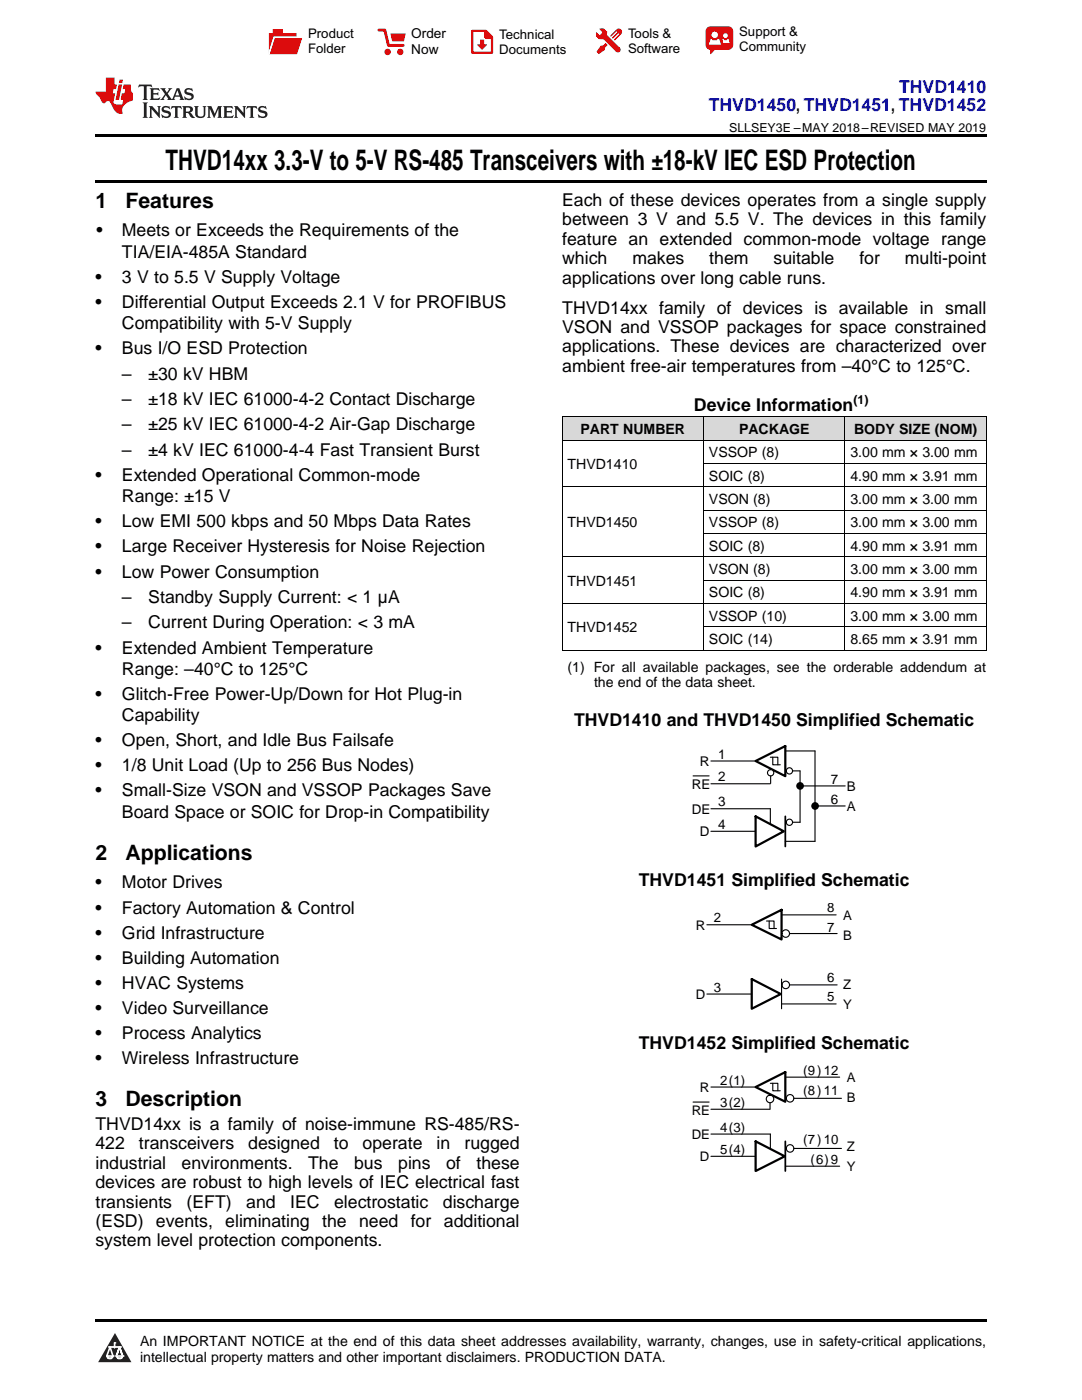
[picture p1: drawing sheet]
<svg xmlns="http://www.w3.org/2000/svg" width="216mm" height="279mm" viewBox="0 0 216 279" stroke-linecap="round" stroke-linejoin="round" font-family="sans-serif">
<defs><g id="words">
<text font-size="5.6" x="33.1" y="33.9">THVD14xx 3.3-V to 5-V RS-485 Transceivers with ±18-kV IEC ESD Protection</text>
<g font-size="4.2">
<text x="19" y="41.5">1</text>
<text x="25" y="41.5">Features</text>
<text x="19" y="171.6">2</text>
<text x="25" y="171.6">Applications</text>
<text x="19" y="220.8">3</text>
<text x="25" y="220.8">Description</text>
</g>
<g font-size="3.5" fill="#00f">
<text x="141.4" y="22.2">THVD1450, THVD1451, THVD1452</text>
<text x="179.4" y="18.6">THVD1410</text>
</g>
<g font-size="3.5">
<text x="112.2" y="41.1">Each of these devices operates from a single supply</text>
<text x="19.2" y="47.2">•</text>
<text x="24.3" y="47.2">Meets or Exceeds the Requirements of the</text>
<text x="112.2" y="45">between 3 V and 5.5 V. The devices in this family</text>
<text x="24.3" y="51.4">TIA/EIA-485A Standard</text>
<text x="112.2" y="48.9">feature an extended common-mode voltage range</text>
<text x="112.2" y="52.7">which</text>
<text x="126.2" y="52.7">makes</text>
<text x="141.5" y="52.7">them</text>
<text x="154.4" y="52.7">suitable</text>
<text x="171.5" y="52.7">for</text>
<text x="180.6" y="52.7">multi-point</text>
<text x="19" y="56.4">•</text>
<text x="24.3" y="56.4">3 V to 5.5 V Supply Voltage</text>
<text x="112.2" y="56.6">applications over long cable runs.</text>
<text x="19" y="61.4">•</text>
<text x="24.3" y="61.4">Differential Output Exceeds 2.1 V for PROFIBUS</text>
<text x="24.3" y="65.7">Compatibility with 5-V Supply</text>
<text x="112.2" y="62.6">THVD14xx family of devices is available in small</text>
<text x="19" y="70.7">•</text>
<text x="24.3" y="70.7">Bus I/O ESD Protection</text>
<text x="112.2" y="66.5">VSON and VSSOP packages for space constrained</text>
<text x="112.2" y="70.3">applications. These devices are characterized over</text>
<text x="24.3" y="75.7">–</text>
<text x="29.6" y="75.7">±30 kV HBM</text>
<text x="112.2" y="74.2">ambient free-air temperatures from –40°C to 125°C.</text>
<text x="24.3" y="80.8">–</text>
<text x="29.6" y="80.8">±18 kV IEC 61000-4-2 Contact Discharge</text>
<text x="138.5" y="82">Device Information</text>
<text x="24.3" y="85.9">–</text>
<text x="29.6" y="85.9">±25 kV IEC 61000-4-2 Air-Gap Discharge</text>
<text x="19" y="96">•</text>
<text x="24.3" y="91">–</text>
<text x="24.3" y="96">Extended Operational Common-mode</text>
<text x="29.6" y="91">±4 kV IEC 61000-4-4 Fast Transient Burst</text>
<text x="24.3" y="100.2">Range: ±15 V</text>
<text x="19" y="105.2">•</text>
<text x="24.3" y="105.2">Low EMI 500 kbps and 50 Mbps Data Rates</text>
<text x="19" y="110.2">•</text>
<text x="24.3" y="110.2">Large Receiver Hysteresis for Noise Rejection</text>
<text x="19" y="115.3">•</text>
<text x="24.3" y="115.3">Low Power Consumption</text>
<text x="24.3" y="120.3">–</text>
<text x="24.3" y="125.4">–</text>
<text x="29.6" y="120.3">Standby Supply Current: &lt; 1 µA</text>
<text x="29.6" y="125.4">Current During Operation: &lt; 3 mA</text>
<text x="19" y="130.4">•</text>
<text x="24.3" y="130.4">Extended Ambient Temperature</text>
<text x="24.3" y="134.7">Range: –40°C to 125°C</text>
<text x="19" y="139.7">•</text>
<text x="24.3" y="139.7">Glitch-Free Power-Up/Down for Hot Plug-in</text>
<text x="24.3" y="143.9">Capability</text>
<text x="19" y="148.9">•</text>
<text x="24.3" y="148.9">Open, Short, and Idle Bus Failsafe</text>
<text x="114.5" y="145">THVD1410 and THVD1450 Simplified Schematic</text>
<text x="19" y="153.9">•</text>
<text x="24.3" y="153.9">1/8 Unit Load (Up to 256 Bus Nodes)</text>
<text x="19" y="158.9">•</text>
<text x="24.3" y="158.9">Small-Size VSON and VSSOP Packages Save</text>
<text x="24.3" y="163.2">Board Space or SOIC for Drop-in Compatibility</text>
<text x="19" y="177.3">•</text>
<text x="24.3" y="177.3">Motor Drives</text>
<text x="127.5" y="176.9">THVD1451 Simplified Schematic</text>
<text x="19" y="182.3">•</text>
<text x="24.3" y="182.3">Factory Automation &amp; Control</text>
<text x="19" y="187.3">•</text>
<text x="24.3" y="187.3">Grid Infrastructure</text>
<text x="19" y="192.3">•</text>
<text x="19" y="197.3">•</text>
<text x="24.3" y="192.3">Building Automation</text>
<text x="24.3" y="197.3">HVAC Systems</text>
<text x="19" y="202.4">•</text>
<text x="24.3" y="202.4">Video Surveillance</text>
<text x="19" y="207.4">•</text>
<text x="24.3" y="207.4">Process Analytics</text>
<text x="127.5" y="209.3">THVD1452 Simplified Schematic</text>
<text x="19" y="212.4">•</text>
<text x="24.3" y="212.4">Wireless Infrastructure</text>
<text x="19" y="225.5">THVD14xx is a family of noise-immune RS-485/RS-</text>
<text x="19" y="229.3">422</text>
<text x="19" y="233.2">industrial</text>
<text x="27.7" y="229.3">transceivers</text>
<text x="36.2" y="233.2">environments.</text>
<text x="49.5" y="229.3">designed</text>
<text x="61.5" y="233.2">The</text>
<text x="66.6" y="229.3">to</text>
<text x="70.7" y="233.2">bus</text>
<text x="72.3" y="229.3">operate</text>
<text x="79.5" y="233.2">pins</text>
<text x="87.1" y="229.3">in</text>
<text x="89" y="233.2">of</text>
<text x="92.7" y="229.3">rugged</text>
<text x="95.1" y="233.2">these</text>
<text x="19" y="237.1">devices are robust to high levels of IEC electrical fast</text>
<text x="19" y="241">transients</text>
<text x="19" y="244.9">(ESD)</text>
<text x="31.1" y="244.9">events, eliminating</text>
<text x="37.2" y="241">(EFT)</text>
<text x="49.1" y="241">and</text>
<text x="57.9" y="241">IEC</text>
<text x="64.3" y="244.9">the need</text>
<text x="66.7" y="241">electrostatic</text>
<text x="82" y="244.9">for</text>
<text x="88.4" y="241">discharge</text>
<text x="88.6" y="244.9">additional</text>
<text x="19" y="248.7">system level protection components.</text>
</g>
<g font-size="2.8">
<text x="115.8" y="86.6">PART NUMBER</text>
<text x="147.5" y="86.6">PACKAGE</text>
<text x="170.4" y="86.6">BODY SIZE (NOM)</text>
<text x="113.2" y="93.6">THVD1410</text>
<text x="141.5" y="91.3">VSSOP (8)</text>
<text x="141.5" y="95.9">SOIC (8)</text>
<text x="169.7" y="91.3">3.00 mm × 3.00 mm</text>
<text x="169.7" y="95.9">4.90 mm × 3.91 mm</text>
<text x="141.5" y="100.6">VSON (8)</text>
<text x="169.7" y="100.6">3.00 mm × 3.00 mm</text>
<text x="113.2" y="105.2">THVD1450</text>
<text x="141.5" y="105.2">VSSOP (8)</text>
<text x="169.7" y="105.2">3.00 mm × 3.00 mm</text>
<text x="141.5" y="109.9">SOIC (8)</text>
<text x="169.7" y="109.9">4.90 mm × 3.91 mm</text>
<text x="113.2" y="116.9">THVD1451</text>
<text x="141.5" y="114.5">VSON (8)</text>
<text x="141.5" y="119.2">SOIC (8)</text>
<text x="169.7" y="114.5">3.00 mm × 3.00 mm</text>
<text x="169.7" y="119.2">4.90 mm × 3.91 mm</text>
<text x="141.5" y="123.9">VSSOP (10)</text>
<text x="169.7" y="123.9">3.00 mm × 3.00 mm</text>
<text x="113.2" y="126.2">THVD1452</text>
<text x="141.5" y="128.5">SOIC (14)</text>
<text x="169.7" y="128.5">8.65 mm × 3.91 mm</text>
<text x="113.2" y="134">(1) For all available packages, see the orderable addendum at</text>
<text x="118.5" y="137.2">the end of the data sheet.</text>
<text x="27.9" y="268.6">An IMPORTANT NOTICE at the end of this data sheet addresses availability, warranty, changes, use in safety-critical applications,</text>
<text x="27.9" y="271.8">intellectual property matters and other important disclaimers. PRODUCTION DATA.</text>
</g>
<g font-size="2.7">
<text x="82.1" y="7.7">Order</text>
<text x="82.1" y="10.7">Now</text>
<text x="139.7" y="152.9">R</text>
<text x="143.3" y="151.4">1</text>
<text x="143.3" y="155.9">2</text>
<text x="138" y="157.5">RE</text>
<text x="143.3" y="160.9">3</text>
<text x="165.8" y="156.4">7</text>
<text x="165.8" y="160.4">6</text>
<text x="169" y="161.9">A</text>
<text x="169" y="157.9">B</text>
<text x="138" y="162.4">DE</text>
<text x="139.7" y="166.9">D</text>
<text x="143.3" y="165.4">4</text>
</g>
<g font-size="2.6">
<text x="61.5" y="7.6">Product</text>
<text x="61.5" y="10.6">Folder</text>
<text x="99.6" y="7.8">Technical</text>
<text x="99.6" y="10.8">Documents</text>
<text x="125.3" y="7.6">Tools &amp;</text>
<text x="125.3" y="10.6">Software</text>
<text x="147.5" y="7.2">Support &amp;</text>
<text x="147.5" y="10.2">Community</text>
<text x="138.8" y="185.6">R</text>
<text x="142.5" y="184.1">2</text>
<text x="165" y="182.1">8</text>
<text x="168.3" y="183.6">A</text>
<text x="165" y="186">7</text>
<text x="168.3" y="187.5">B</text>
<text x="142.5" y="197.9">3</text>
<text x="165" y="195.9">6</text>
<text x="168.3" y="197.4">Z</text>
<text x="138.8" y="199.4">D</text>
<text x="165" y="199.9">5</text>
<text x="168.3" y="201.4">Y</text>
<text x="160.3" y="214.5">(9) 12</text>
<text x="169" y="216">A</text>
<text x="139.7" y="218">R</text>
<text x="143.7" y="216.5">2 (1)</text>
<text x="143.7" y="220.9">3 (2)</text>
<text x="160.3" y="218.4">(8) 11</text>
<text x="169" y="219.9">B</text>
<text x="138" y="222.4">RE</text>
<text x="138" y="227.3">DE</text>
<text x="143.7" y="225.9">4 (3)</text>
<text x="139.7" y="231.8">D</text>
<text x="143.7" y="230.3">5 (4)</text>
<text x="160.3" y="228.3">(7) 10</text>
<text x="161.8" y="232.3">(6) 9</text>
<text x="169" y="229.8">Z</text>
<text x="169" y="233.7">Y</text>
</g>
<g font-size="2.5">
<text x="145.5" y="26.3">SLLSEY3E –MAY 2018–REVISED MAY 2019</text>
<text x="170.3" y="80.5">(1)</text>
</g>
</g></defs>
<g fill="#d8d8d8">
<path d="M112.2 83.2h28.2v4.7h-28.2z"/>
<path d="M140.4 83.2h28.2v4.7h-28.2z"/>
<path d="M168.6 83.2h28.2v4.7h-28.2z"/>
</g>
<path d="M22.9 266l3.3 5.9h-6.6z" fill="#231f20"/>
<path d="M21.3 270.6h1.2l-.3 .5h-.3a.53 .53 0 0 1-.6-.5z" fill-rule="evenodd" fill="#fff"/>
<path d="M21.3 270.6h1.2l-.3 .5h-.3a.53 .53 0 0 1-.6-.5z" fill="none" stroke="#231f20" stroke-width=".33"/>
<path d="M21.3 270.6l1.2 .1-.3 .4h-.5z" fill="none" stroke="#fff" stroke-width=".33"/>
<path d="M22.9 268.9h.1" fill="none" stroke="#fff" stroke-width=".33"/>
<path d="M22.9 268v.9z" fill="#fff"/>
<path d="M22.9 268v.9z" fill="none" stroke="#fff" stroke-width=".33"/>
<circle cx="22.9" cy="268" r=".16" fill="#fff"/>
<path d="M21.8 268.8h.1" fill="none" stroke="#fff" stroke-width=".33"/>
<path d="M21.8 268.8h2.2z" fill="#fff"/>
<path d="M21.8 268.8h2.2z" fill="none" stroke="#fff" stroke-width=".33"/>
<circle cx="24" cy="268.8" r=".16" fill="#fff"/>
<path d="M23.2 270.6h.1" fill="none" stroke="#fff" stroke-width=".33"/>
<path d="M23.8 268.8l-.6 1.8z" fill="#fff"/>
<path d="M23.8 268.8l-.6 1.8z" fill="none" stroke="#fff" stroke-width=".33"/>
<path d="M23.8 268.8l.7 1.8z" fill="#fff"/>
<path d="M23.8 268.8l.7 1.8z" fill="none" stroke="#fff" stroke-width=".33"/>
<path d="M24.4 270.6h.1" fill="none" stroke="#fff" stroke-width=".33"/>
<circle cx="21.3" cy="270.6" r=".16" fill="#fff"/>
<path d="M22 268.8l-.7 1.8z" fill="#fff"/>
<path d="M22 268.8l-.7 1.8z" fill="none" stroke="#fff" stroke-width=".33"/>
<path d="M22 268.8l.5 1.8z" fill="#fff"/>
<path d="M22 268.8l.5 1.8z" fill="none" stroke="#fff" stroke-width=".33"/>
<circle cx="22.5" cy="270.6" r=".16" fill="#fff"/>
<path d="M23.3 270.6h1.2a.63 .63 0 0 1-.6 .5 .63 .63 0 0 1-.6-.5z" fill-rule="evenodd" fill="#fff"/>
<path d="M23.3 270.6h1.2a.63 .63 0 0 1-.6 .5 .63 .63 0 0 1-.6-.5z" fill="none" stroke="#231f20" stroke-width=".33"/>
<path d="M23.3 270.6h1.2l-.4 .5h-.5z" fill="none" stroke="#fff" stroke-width=".33"/>
<path d="M23.2 270.6h.1" fill="none" stroke="#fff" stroke-width=".33"/>
<circle cx="24.5" cy="270.6" r=".16" fill="#fff"/>
<path d="M19 263.2h177.8v.5h-177.8z" fill="#000"/>
<path d="M138.3 219.9h3.2M141.9 216.9h8.9M156.7 215h10.8M141.9 230.8h8.9M141.9 221.4h11.8M141.9 226.3h11.8v3M156.7 232.7h10.8" fill="none" stroke="#000" stroke-width=".22"/>
<path d="M150.8 227.8l5.9 3-5.9 2.9z" fill="#fff"/>
<path d="M150.8 227.8l5.8 3-5.8 2.9z" fill="none" stroke="#000" stroke-width=".44"/>
<path d="M150.8 216.9l5.9-2.9v5.9z" fill="#fff"/>
<path d="M150.8 216.9l5.9-2.9v5.9z" fill="none" stroke="#000" stroke-width=".44"/>
<path d="M153.7 216.2h1.5v1.5M154.2 216.2v1.5h1.5" fill="none" stroke="#000" stroke-width=".22"/>
<path d="M156.7 227.8v5.9" fill="none" stroke="#000" stroke-width=".35"/>
<circle cx="157.6" cy="229.2" r=".75" fill="#fff"/>
<g fill="none" stroke="#000" stroke-width=".22">
<path d="M158.4 229.2h9.5"/>
<circle cx="157.6" cy="229.2" r=".75"/>
</g>
<circle cx="157.6" cy="219.2" r=".75" fill="#fff"/>
<g fill="none" stroke="#000" stroke-width=".22">
<path d="M158.4 219.2h9.5"/>
<circle cx="157.6" cy="219.2" r=".75"/>
</g>
<circle cx="153.6" cy="219.3" r=".75" fill="#fff"/>
<g fill="none" stroke="#000" stroke-width=".22">
<path d="M153.7 220.1v1.2"/>
<circle cx="153.6" cy="219.3" r=".75"/>
</g>
<path d="M150 184.6l6-3v5.9z" fill="#fff"/>
<path d="M150 184.6l6-3v5.9z" fill="none" stroke="#000" stroke-width=".44"/>
<path d="M141 184.6h9M153 183.8h1.5v1.5M153.5 183.8v1.5h1.4M156 182.6h10.8" fill="none" stroke="#000" stroke-width=".22"/>
<path d="M150 195.4l6 3-6 2.9z" fill="#fff"/>
<path d="M150 195.4l5.8 3-5.8 2.9z" fill="none" stroke="#000" stroke-width=".44"/>
<path d="M141 198.4h9M156 195.4v5.9M156 200.4h10.8" fill="none" stroke="#000" stroke-width=".22"/>
<circle cx="156.8" cy="186.3" r=".75" fill="#fff"/>
<g fill="none" stroke="#000" stroke-width=".22">
<path d="M157.5 186.3h9.5"/>
<circle cx="156.8" cy="186.3" r=".75"/>
</g>
<circle cx="156.8" cy="196.6" r=".75" fill="#fff"/>
<g fill="none" stroke="#000" stroke-width=".22">
<path d="M138.3 154.8h3.2M141.9 151.9h8.9M141.9 156.4h11.8M156.7 149.9h5.9v18h-5.9M159.6 153.9v10.2M141.9 165.9h8.9M141.9 161.4h11.8v3M157.5 196.6h9.5"/>
<circle cx="162.6" cy="160.9" r=".5"/>
<circle cx="156.8" cy="196.6" r=".75"/>
</g>
<circle cx="162.6" cy="160.9" r=".5" fill="#000"/>
<path d="M150.8 162.9l5.9 3-5.9 3z" fill="#fff"/>
<path d="M150.8 162.9l5.6 3-5.6 3z" fill="none" stroke="#000" stroke-width=".44"/>
<path d="M150.8 151.9l5.9-3v6z" fill="#fff"/>
<path d="M150.8 151.9l5.9-3v6z" fill="none" stroke="#000" stroke-width=".44"/>
<path d="M153.7 151.1h1.5v1.5M154.2 151.1v1.5h1.5" fill="none" stroke="#000" stroke-width=".22"/>
<path d="M156.7 162.9v6" fill="none" stroke="#000" stroke-width=".35"/>
<circle cx="157.5" cy="164.1" r=".62" fill="#fff"/>
<g fill="none" stroke="#000" stroke-width=".22">
<path d="M158.1 164.1h1.5"/>
<circle cx="157.5" cy="164.1" r=".62"/>
</g>
<circle cx="157.5" cy="153.8" r=".63" fill="#fff"/>
<g fill="none" stroke="#000" stroke-width=".22">
<path d="M158.1 153.8h1.5"/>
<circle cx="157.5" cy="153.8" r=".63"/>
</g>
<circle cx="153.8" cy="154.2" r=".63" fill="#fff"/>
<g fill="none" stroke="#000" stroke-width=".22">
<path d="M153.8 154.8v1.5M159.6 156.8h9M162.6 160.8h6"/>
<circle cx="153.8" cy="154.2" r=".63"/>
</g>
<g fill="#000">
<circle cx="159.6" cy="156.8" r=".77"/>
<circle cx="162.6" cy="160.8" r=".77"/>
</g>
<g fill="none" stroke="#000" stroke-width=".2">
<path d="M112.2 97.1h84.6M112.2 87.8h84.6M112.2 83.2h84.6M112.2 83.2v46.6M140.4 83.2v46.6M140.4 92.5h56.4M168.6 83.2v46.6M196.8 83.2v46.6M112.2 111.1h84.6M140.4 115.8h56.4M140.4 106.5h56.4M140.4 101.8h56.4"/>
<path d="M112.2 129.7h84.6M112.2 120.4h84.6M140.4 125.1h56.4"/>
</g>
<path d="M19 35.9h177.8v.5h-177.8zM19 26.8h177.8v.6h-177.8z" fill="#000"/>
<path d="M27.7 16.9l-.1 .6 .6-.3h.5v.2v2.2l-.2 .4h1l-.2-.4v-2.2v-.2h.5l.6 .3-.2-.6zM29.9 17.6l.2 .4v1.6l-.2 .4h1.9l.1-.6a1.09 1.09 0 0 1-1.3 .1v-.6h.6l.4 .2v-.7l-.2 .2h-.8v-.6l.2-.1a1.01 1.01 0 0 1 1 .3l-.1-.6zM32 17.6l.9 1.2-1 1.2h.9l-.2-.3 .5-.7 .5 .7-.3 .3h1.7l-.2-.3 .1-.4h1l.1 .4-.2 .3h1l-.3-.4-.7-2h-.5l-1 2.2-.8-1.1 .9-1.1h-.9l.2 .2-.4 .7-.4-.7 .2-.2zM35.4 18l.4 1h-.8zM37 17.7a.66 .66 0 0 0-.2 .8 .66 .66 0 0 0 .6 .4l.7 .2 .1 .2a.8 .8 0 0 1-.7 .4 .8 .8 0 0 1-.7-.5l.1 .8 .2-.2a.94 .94 0 0 0 1.1 .1 .94 .94 0 0 0 .4-.9 1.48 1.48 0 0 0-1.3-.6v-.4a1.1 1.1 0 0 1 1.2 .2l-.2-.6-.2 .1-.5-.1zM28.5 20.4l.2 .4v2.3l-.2 .4h1l-.2-.4v-2.3l.2-.4zM29.7 21.2l.2 .4v1.5l-.2 .4h.8l-.3-.4 .1-1.3 1.6 1.8v-2l.2-.4h-.7l.2 .2v1.1l-1.2-1.3zM32.5 21.3a.66 .66 0 0 0-.2 .8 .66 .66 0 0 0 .6 .4l.6 .2 .2 .2a.8 .8 0 0 1-.8 .4 .8 .8 0 0 1-.7-.5l.2 .7 .2-.1a.94 .94 0 0 0 1 .1 .94 .94 0 0 0 .5-1 1.47 1.47 0 0 0-1.3-.6l-.1-.3a1.1 1.1 0 0 1 1.3 .2l-.2-.6-.2 .1-.5-.2zM34.3 21.2l-.2 .6a.64 .64 0 0 1 .8-.3v1.6l-.2 .4h1l-.3-.4 .1-1.6a.66 .66 0 0 1 .8 .3l-.2-.6zM36.3 21.2l.3 .4v1.5l-.3 .4h1l-.2-.2v-.7h.5l.1 .1a.8 .8 0 0 0 1.2 .7l-1-1a.62 .62 0 0 0 .6-.5 .62 .62 0 0 0-.6-.7zM37.1 21.5h.1a.48 .48 0 0 1 .6 0 .48 .48 0 0 1 .1 .6l-.2 .1-.6 .1zM38.7 21.2l.2 .2a2.29 2.29 0 0 0 .4 2 1.05 1.05 0 0 0 1.7-.7v-1.3l.2-.2h-.8l.2 .4v1.1a.61 .61 0 0 1-.6 .6 .61 .61 0 0 1-.6-.6v-1.1l.3-.4zM41.3 21.2l.3 .4v1.5l-.3 .4h.8l-.2-.4v-1.4l.8 1.9 .9-1.9v1.4l-.2 .4h.9l-.2-.4v-1.5l.2-.4h-.8l-.7 1.5-.6-1.5zM44.5 21.2l.2 .4v1.5l-.2 .4h1.9l.2-.6a1.1 1.1 0 0 1-1.4 .2v-.7h.6l.4 .2v-.6l-.2 .1-.8 .1v-.6l.2-.1a1.02 1.02 0 0 1 1.1 .2l-.2-.5zM46.7 21.2l.2 .4v1.5l-.2 .4h.8l-.3-.4 .1-1.3 1.6 1.8v-2l.2-.4h-.7l.2 .2v1.1l-1.2-1.3zM49.3 21.2l-.1 .6a.64 .64 0 0 1 .8-.3v1.6l-.3 .4h1l-.2-.4v-1.6a.66 .66 0 0 1 .8 .3l-.1-.6zM51.7 21.3a.66 .66 0 0 0-.2 .7 .66 .66 0 0 0 .7 .5l.6 .2 .1 .2a.8 .8 0 0 1-.7 .4 .8 .8 0 0 1-.7-.5l.1 .7 .2-.1a.94 .94 0 0 0 1.1 .1 .94 .94 0 0 0 .4-1 1.48 1.48 0 0 0-1.2-.6l-.1-.3a1.1 1.1 0 0 1 1.2 .2l-.2-.6-.1 .1-.6-.2z" fill="#231f20"/>
<path d="M21.1 15.5v2.8h-2v.4l.9 .9a.96 .96 0 0 0 1 1 .59 .59 0 0 1 .5-.4 .59 .59 0 0 1 .5 .3l.4 .8a1.61 1.61 0 0 0 2.1 1.3 1.63 1.63 0 0 1 1.1-2.2l.9-.3v-1.5a1.6 1.6 0 0 1-.4-1.7h-1.4l-.2 .9h.5l-.2 .8h-.5l-.2 1v.3h.5l-.2 .9h-.7a.74 .74 0 0 1-1-.6l.3-1.6h-.5l.2-.8h.5l.1-.9h-.4v-1.4zM23.7 16.9l-.7 3h.8l.6-3zM23.8 15.9l-.1 .7h.7l.2-.7z" fill="#ee1d23"/>
<g fill="#d60000">
<path d="M54.4 5.8h2v.8h2.8v4.2h-5.5v-4.2h.7z" fill-rule="evenodd"/>
<path d="M54.7 7.5h5.6l-1 3.3h-5.6z" fill-rule="evenodd"/>
</g>
<path d="M54.6 7.4h5.8l-.1 .1h-5.5l-1.1 3.3z" fill-rule="evenodd" fill="#fff"/>
<path d="M54.6 7.4h5.8l-.1 .1h-5.5l-1.1 3.3z" fill="none" stroke="#fff" stroke-width=".2"/>
<path d="M75.6 6h1.2l.7 3.1h3" fill="none" stroke="#d60000" stroke-width=".56"/>
<g fill="#d60000">
<path d="M77.9 6.7h3.1l-.4 1.5h-2.3z" fill-rule="evenodd"/>
<circle cx="77.3" cy="10.4" r=".64"/>
<circle cx="79.9" cy="10.4" r=".64"/>
</g>
<path d="M94.2 6.2h2.7l1.3 1.2v3.1h-4z" fill="none" stroke="#d60000" stroke-width=".44"/>
<g fill="#d60000">
<path d="M95.8 7.9h.8v1h.6l-1 1.1-1-1v-.1h.6z" fill-rule="evenodd"/>
<path d="M96.6 6.2h.3l1.3 1.2v.4h-1.3l-.3-.4z" fill-rule="evenodd"/>
<path d="M119.6 5.7h.9l.6 .6 .1 .7 2.5 2.5-.8 .8-2.3-2.3-1.1-.2-.6-.6v-.8l.7 .6 .5-.4v-.2l-.4-.5z" fill-rule="evenodd"/>
<path d="M119.9 9.1h.4l.5-.5 .4 .4-.5 .5v.4l-1.2 .9-.5-.5z" fill-rule="evenodd"/>
<path d="M123 5.9a.67 .67 0 0 1 .9 0 .67 .67 0 0 1 0 .9z" fill-rule="evenodd"/>
<path d="M123 5.9l.9 .9-1.2 1.2h-.2l.1-.2 .9-.9 .1-.2h-.3l-.9 1h-.2v-.2l.9-1 .1-.2h-.3l-.9 1h-.2v-.2z" fill-rule="evenodd"/>
<circle cx="123.3" cy="9.9" r=".54"/>
</g>
<path d="M121.1 6.3l-.1 .7" fill="none" stroke="#d60000" stroke-width=".2"/>
<g fill="#d60000">
<path d="M141.1 5.5l.6-.2h3.6a.95 .95 0 0 1 1 .9v2.8a.95 .95 0 0 1-1 .9h-3.6a.95 .95 0 0 1-.9-.9v-2.8z" fill-rule="evenodd"/>
<path d="M141.7 9.9h.9l-.7 .9h-.2z" fill-rule="evenodd"/>
</g>
<g fill="#fff">
<path d="M144.3 8.6h1.3z"/>
<path d="M141.8 7.8h.3l.1 .2h.8l.2-.2h.3l.4 1.1h-2.5z" fill-rule="evenodd"/>
<path d="M144.2 7.8h.2l.2 .2h.4l.2-.2h.2l.2 .8h-1.3z" fill-rule="evenodd"/>
<circle cx="142.6" cy="6.9" r=".65"/>
<circle cx="144.8" cy="7.1" r=".48"/>
</g>
<use href="#words"/>
</svg>
